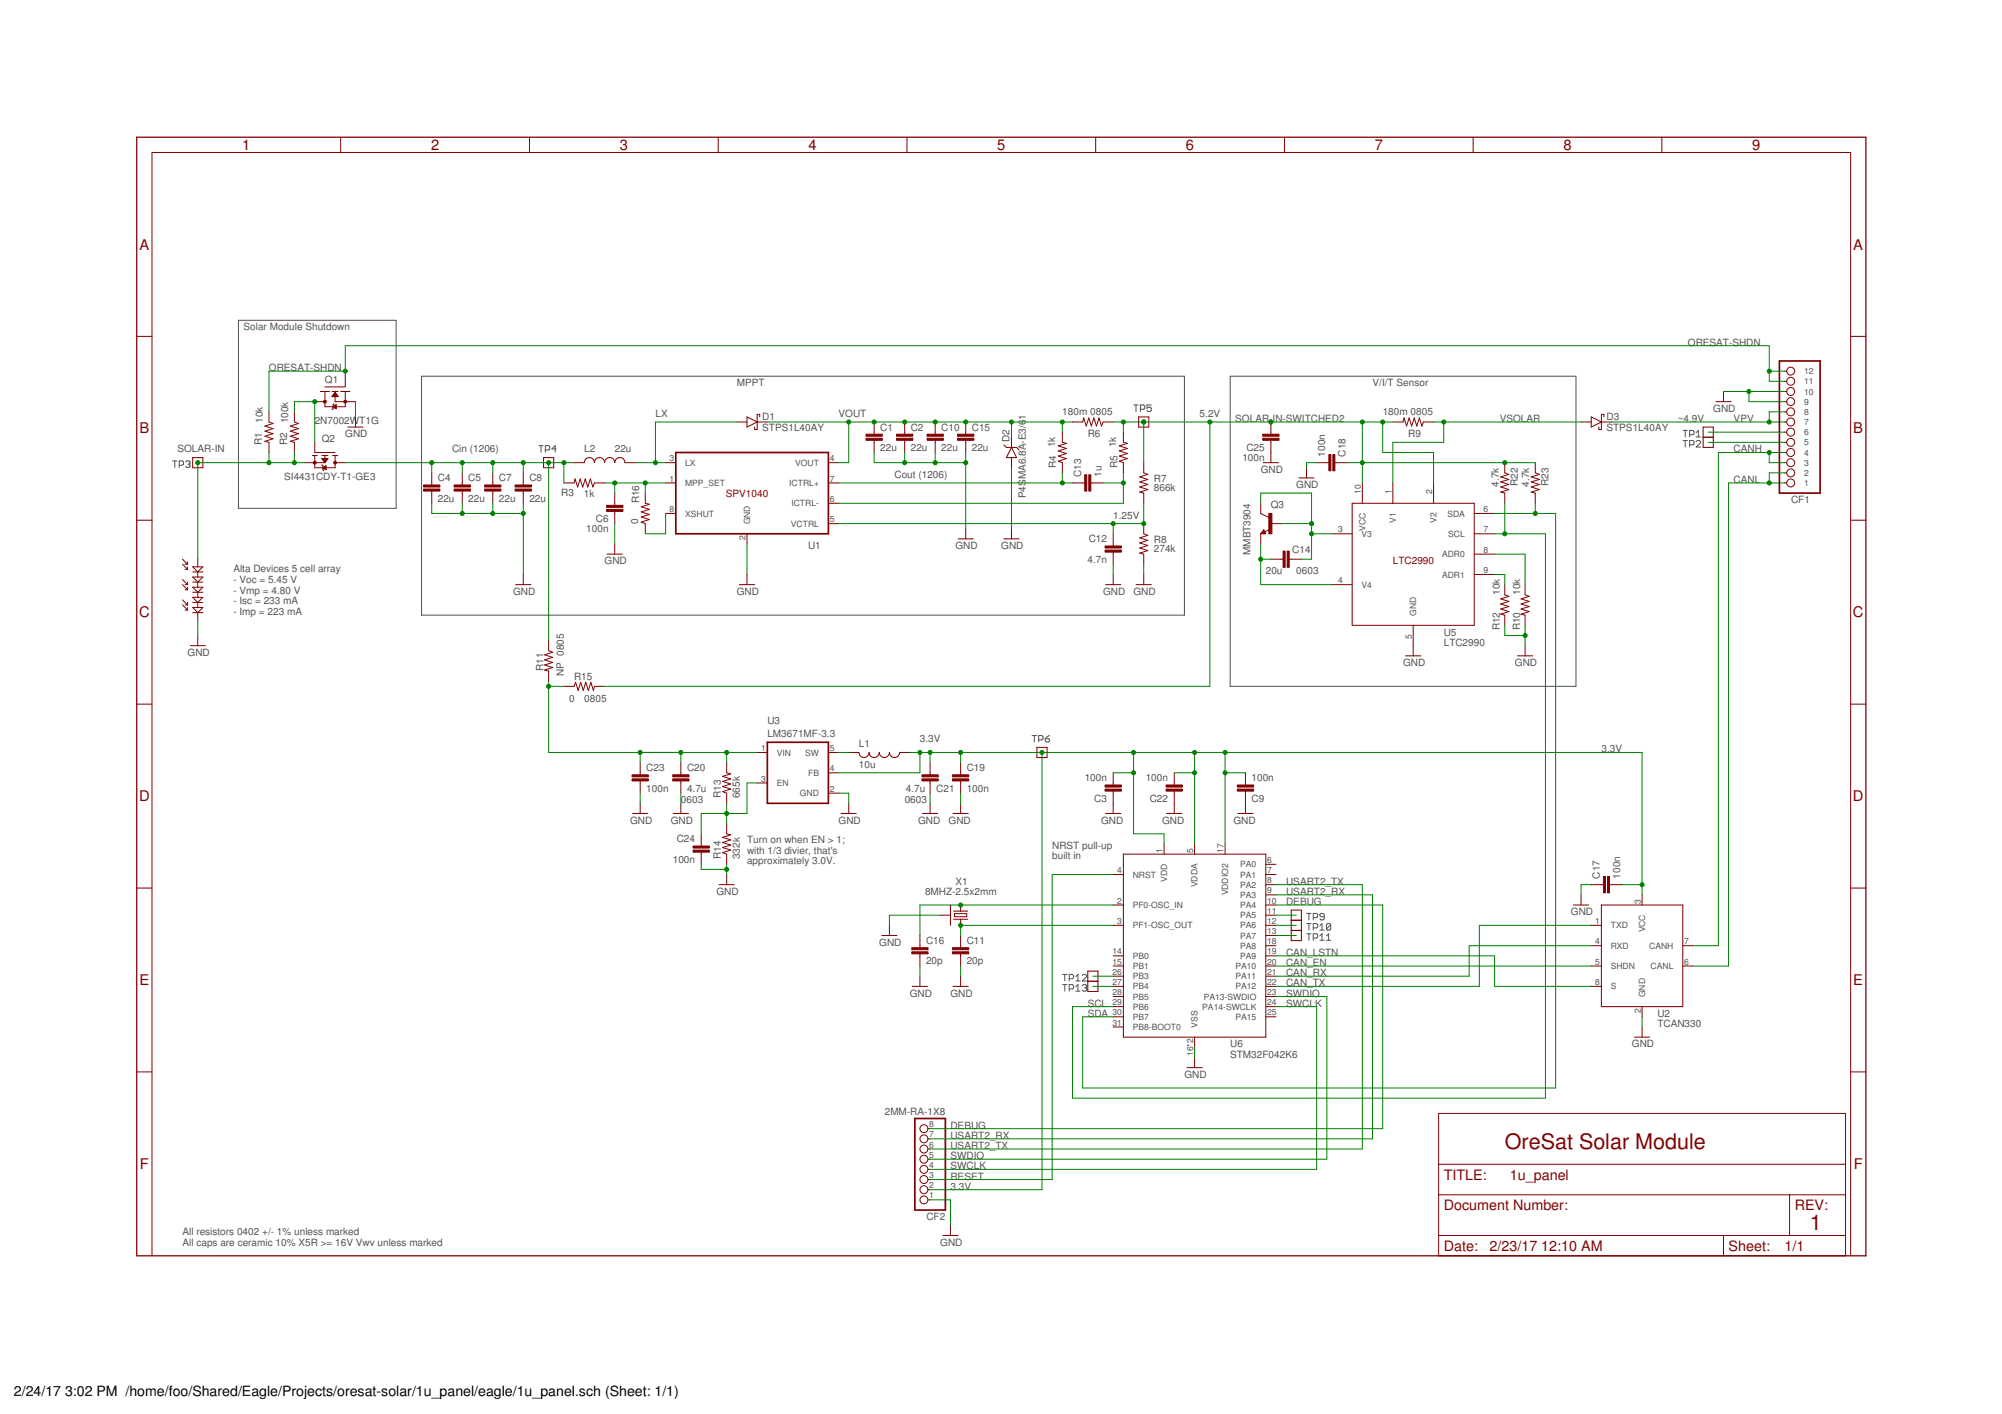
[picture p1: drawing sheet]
<svg xmlns="http://www.w3.org/2000/svg" width="500mm" height="353mm" viewBox="0 0 500 353" stroke-linecap="round" stroke-linejoin="round" font-family="sans-serif">
<defs><g id="words">
<g font-size="5.4" fill="#800000">
<text x="375.7" y="287">OreSat Solar Module</text>
<text x="451.9" y="307.3">1</text>
</g>
<g font-size="3.7" fill="#800000">
<text x="60.5" y="37.5">1</text>
<text x="107.6" y="37.5">2</text>
<text x="154.8" y="37.5">3</text>
<text x="201.9" y="37.5">4</text>
<text x="249" y="37.5">5</text>
<text x="296.1" y="37.5">6</text>
<text x="343.3" y="37.5">7</text>
<text x="390.4" y="37.5">8</text>
<text x="437.5" y="37.5">9</text>
<text x="34.8" y="62.3">A</text>
<text x="462.8" y="62.3">A</text>
<text x="34.8" y="108.3">B</text>
<text x="462.8" y="108.3">B</text>
<text x="34.7" y="154.2">C</text>
<text x="462.7" y="154.2">C</text>
<text x="34.7" y="200.1">D</text>
<text x="462.7" y="200.1">D</text>
<text x="34.8" y="246">E</text>
<text x="462.8" y="246">E</text>
<text x="34.9" y="292">F</text>
<text x="462.9" y="292">F</text>
</g>
<g font-size="3.6" fill="#800000">
<text x="360.5" y="294.6">TITLE:</text>
<text x="377" y="294.6">1u_panel</text>
<text x="360.5" y="302.2">Document Number:</text>
<text x="448.1" y="302.2">REV:</text>
<text x="360.5" y="312.4">Date:</text>
<text x="371.9" y="312.4">2/23/17</text>
<text x="384.9" y="312.4">12:10 AM</text>
<text x="431.6" y="312.4">Sheet:</text>
<text x="445.6" y="312.4">1/1</text>
</g>
<g font-size="3.5">
<text x="3.5" y="348.6">2/24/17</text>
<text x="16.3" y="348.6">3:02 PM /home/foo/Shared/Eagle/Projects/oresat-solar/1u_panel/eagle/1u_panel.sch (Sheet: 1/1)</text>
</g>
<g font-size="2.5" fill="#505050">
<text x="60.8" y="82.5">Solar Module Shutdown</text>
<text x="421.5" y="86.3">ORESAT-SHDN</text>
<text x="67.2" y="92.7">ORESAT-SHDN</text>
<text x="81.1" y="95.7">Q1</text>
<text x="184" y="96.5">MPPT</text>
<text x="342.7" y="96.5">V/I/T Sensor</text>
<text x="65.6" y="105.6" transform="rotate(-90 65.6 105.6)">10k</text>
<text x="72" y="105.7" transform="rotate(-90 72 105.7)">100k</text>
<text x="78.6" y="105.9">2N7002WT1G</text>
<text x="163.7" y="104.1">LX</text>
<text x="190.3" y="107.7">STPS1L40AY</text>
<text x="190.3" y="104.9">D1</text>
<text x="209.4" y="104.1">VOUT</text>
<text x="219.8" y="107.5">C1</text>
<text x="227.4" y="107.5">C2</text>
<text x="235" y="107.5">C10</text>
<text x="242.7" y="107.5">C15</text>
<text x="256.1" y="104.8" transform="rotate(-90 256.1 104.8)">1</text>
<text x="265.3" y="103.6">180m 0805</text>
<text x="299.5" y="104.1">5.2V</text>
<text x="308.4" y="105.4">SOLAR-IN-SWITCHED2</text>
<text x="345.3" y="103.6">180m 0805</text>
<text x="374.5" y="105.4">VSOLAR</text>
<text x="401.1" y="107.7">STPS1L40AY</text>
<text x="401.1" y="104.9">D3</text>
<text x="418.9" y="105.4">~4.9V</text>
<text x="427.8" y="102.8">GND</text>
<text x="432.9" y="105.4">VPV</text>
<text x="44.3" y="113">SOLAR-IN</text>
<text x="65.4" y="111.1" transform="rotate(-90 65.4 111.1)">R1</text>
<text x="71.7" y="111.1" transform="rotate(-90 71.7 111.1)">R2</text>
<text x="80.3" y="110.5">Q2</text>
<text x="86.2" y="109.2">GND</text>
<text x="112.9" y="113">Cin (1206)</text>
<text x="145.9" y="113">L2</text>
<text x="153.5" y="113">22u</text>
<text x="219.8" y="112.6">22u</text>
<text x="227.4" y="112.6">22u</text>
<text x="235" y="112.6">22u</text>
<text x="242.7" y="112.6">22u</text>
<text x="252.1" y="110.5" transform="rotate(-90 252.1 110.5)">D2</text>
<text x="263.5" y="111.7" transform="rotate(-90 263.5 111.7)">1k</text>
<text x="271.6" y="109.2">R6</text>
<text x="278.7" y="111.7" transform="rotate(-90 278.7 111.7)">1k</text>
<text x="311.2" y="112.6">C25</text>
<text x="351.6" y="109.2">R9</text>
<text x="432.9" y="113">CANH</text>
<text x="71" y="119.9">SI4431CDY-T1-GE3</text>
<text x="223.4" y="119.3">Cout (1206)</text>
<text x="263.8" y="116.8" transform="rotate(-90 263.8 116.8)">R4</text>
<text x="270" y="119.1" transform="rotate(-90 270 119.1)">C13</text>
<text x="275" y="119.1" transform="rotate(-90 275 119.1)">1u</text>
<text x="279" y="116.8" transform="rotate(-90 279 116.8)">R5</text>
<text x="310.2" y="115.2">100n</text>
<text x="314.8" y="118.1">GND</text>
<text x="330.9" y="114" transform="rotate(-90 330.9 114)">100n</text>
<text x="336" y="114" transform="rotate(-90 336 114)">C18</text>
<text x="109.3" y="125.3">22u</text>
<text x="109.3" y="120.2">C4</text>
<text x="116.9" y="125.3">22u</text>
<text x="116.9" y="120.2">C5</text>
<text x="124.6" y="125.3">22u</text>
<text x="124.6" y="120.2">C7</text>
<text x="132.2" y="125.3">22u</text>
<text x="132.2" y="120.2">C8</text>
<text x="140.2" y="123.9">R3</text>
<text x="145.8" y="124.2">1k</text>
<text x="159.6" y="125.7" transform="rotate(-90 159.6 125.7)">R16</text>
<text x="256.1" y="124.4" transform="rotate(-90 256.1 124.4)">P4SMA6.8A-E3/6</text>
<text x="288.1" y="122.6">866k</text>
<text x="288.1" y="120.4">R7</text>
<text x="323.7" y="121.9">GND</text>
<text x="374.2" y="121.6" transform="rotate(-90 374.2 121.6)">4.7k</text>
<text x="379" y="121.4" transform="rotate(-90 379 121.4)">R22</text>
<text x="381.8" y="121.6" transform="rotate(-90 381.8 121.6)">4.7k</text>
<text x="386.6" y="121.4" transform="rotate(-90 386.6 121.4)">R23</text>
<text x="432.9" y="120.6">CANL</text>
<text x="447.2" y="125.6">CF1</text>
<text x="148.8" y="130.4">C6</text>
<text x="159.4" y="130.8" transform="rotate(-90 159.4 130.8)">0</text>
<text x="278" y="129.5">1.25V</text>
<text x="317.3" y="127">Q3</text>
<text x="146.4" y="132.9">100n</text>
<text x="201.8" y="137.1">U1</text>
<text x="238.6" y="137.1">GND</text>
<text x="250" y="137.1">GND</text>
<text x="271.8" y="135.5">C12</text>
<text x="288.1" y="137.9">274k</text>
<text x="288.1" y="135.6">R8</text>
<text x="58.3" y="143">Alta Devices 5 cell array</text>
<text x="151" y="140.9">GND</text>
<text x="271.5" y="140.6">4.7n</text>
<text x="312.2" y="138.6" transform="rotate(-90 312.2 138.6)">MMBT3904</text>
<text x="316.1" y="143.5">20u</text>
<text x="322.7" y="138">C14</text>
<text x="323.7" y="143.5">0603</text>
<text x="58.3" y="145.6">- Voc = 5.45 V</text>
<text x="58.3" y="148.3">- Vmp = 4.80 V</text>
<text x="128.1" y="148.6">GND</text>
<text x="184" y="148.6">GND</text>
<text x="275.4" y="148.6">GND</text>
<text x="283" y="148.6">GND</text>
<text x="374.5" y="148.6" transform="rotate(-90 374.5 148.6)">10k</text>
<text x="379.5" y="148.6" transform="rotate(-90 379.5 148.6)">10k</text>
<text x="58.3" y="151">- Isc = 233 mA</text>
<text x="58.3" y="153.6">- Imp = 223 mA</text>
<text x="360.5" y="161.3">LTC2990</text>
<text x="360.5" y="158.7">U5</text>
<text x="374.5" y="157.4" transform="rotate(-90 374.5 157.4)">R12</text>
<text x="379.5" y="157.4" transform="rotate(-90 379.5 157.4)">R10</text>
<text x="46.8" y="163.8">GND</text>
<text x="135.7" y="167.6" transform="rotate(-90 135.7 167.6)">R11</text>
<text x="350.3" y="166.3">GND</text>
<text x="378.3" y="166.3">GND</text>
<text x="140.8" y="168.9" transform="rotate(-90 140.8 168.9)">NP 0805</text>
<text x="143.4" y="169.9">R15</text>
<text x="142.1" y="175.2">0</text>
<text x="145.9" y="175.2">0805</text>
<text x="191.6" y="184.1">LM3671MF-3.3</text>
<text x="191.6" y="180.9">U3</text>
<text x="229.7" y="185.4">3.3V</text>
<text x="214.5" y="191.7">10u</text>
<text x="214.5" y="186.6">L1</text>
<text x="399.9" y="187.9">3.3V</text>
<text x="161.4" y="197.7">100n</text>
<text x="161.4" y="192.6">C23</text>
<text x="171.5" y="197.7">4.7u</text>
<text x="171.5" y="192.6">C20</text>
<text x="226.1" y="197.7">4.7u</text>
<text x="233.8" y="197.7">C21</text>
<text x="241.4" y="197.7">100n</text>
<text x="241.4" y="192.6">C19</text>
<text x="270.8" y="195.2">100n</text>
<text x="286.1" y="195.2">100n</text>
<text x="312.5" y="195.2">100n</text>
<text x="170" y="200.6">0603</text>
<text x="179.9" y="199.3" transform="rotate(-90 179.9 199.3)">R13</text>
<text x="184.7" y="199.3" transform="rotate(-90 184.7 199.3)">665k</text>
<text x="225.9" y="200.6">0603</text>
<text x="273.2" y="200.2">C3</text>
<text x="287.1" y="200.2">C22</text>
<text x="312.5" y="200.2">C9</text>
<text x="157.3" y="205.7">GND</text>
<text x="167.5" y="205.7">GND</text>
<text x="209.4" y="205.7">GND</text>
<text x="229.2" y="205.7">GND</text>
<text x="236.9" y="205.7">GND</text>
<text x="274.9" y="205.7">GND</text>
<text x="290.2" y="205.7">GND</text>
<text x="308" y="205.7">GND</text>
<text x="168" y="215.5">100n</text>
<text x="169" y="210.4">C24</text>
<text x="179.9" y="214.6" transform="rotate(-90 179.9 214.6)">R14</text>
<text x="184.7" y="214.6" transform="rotate(-90 184.7 214.6)">332k</text>
<text x="186.5" y="210.5">Turn on when EN &gt; 1;</text>
<text x="186.5" y="213.2">with 1/3 divier, that's</text>
<text x="186.5" y="215.9">approximately 3.0V.</text>
<text x="262.7" y="211.9">NRST pull-up</text>
<text x="262.7" y="214.6">built in</text>
<text x="238.6" y="220.9">X1</text>
<text x="321.1" y="220.9">USART2_TX</text>
<text x="399.5" y="219.4" transform="rotate(-90 399.5 219.4)">C17</text>
<text x="404.6" y="219.4" transform="rotate(-90 404.6 219.4)">100n</text>
<text x="178.9" y="223.5">GND</text>
<text x="231" y="223.5">8MHZ-2.5x2mm</text>
<text x="321.1" y="226">DEBUG</text>
<text x="321.1" y="223.5">USART2_RX</text>
<text x="392.2" y="228.6">GND</text>
<text x="219.5" y="236.2">GND</text>
<text x="231.2" y="235.8">C16</text>
<text x="241.4" y="235.8">C11</text>
<text x="321.1" y="238.7">CAN_LSTN</text>
<text x="231.2" y="240.9">20p</text>
<text x="241.4" y="240.9">20p</text>
<text x="321.1" y="243.8">CAN_RX</text>
<text x="321.1" y="241.2">CAN_EN</text>
<text x="227.2" y="248.9">GND</text>
<text x="237.3" y="248.9">GND</text>
<text x="271.6" y="251.4">SCL</text>
<text x="321.1" y="246.3">CAN_TX</text>
<text x="321.1" y="248.9">SWDIO</text>
<text x="321.1" y="251.4">SWCLK</text>
<text x="271.6" y="253.9">SDA</text>
<text x="413.8" y="256.5">TCAN330</text>
<text x="413.8" y="253.9">U2</text>
<text x="307.2" y="261.6">U6</text>
<text x="407.5" y="261.6">GND</text>
<text x="295.7" y="269.2">GND</text>
<text x="307.2" y="264.1">STM32F042K6</text>
<text x="220.9" y="278.6">2MM-RA-1X8</text>
<text x="237.3" y="281.9">DEBUG</text>
<text x="237.3" y="287">USART2_TX</text>
<text x="237.3" y="284.4">USART2_RX</text>
<text x="237.3" y="289.5">SWDIO</text>
<text x="237.3" y="292">SWCLK</text>
<text x="237.3" y="297.1">3.3V</text>
<text x="237.3" y="294.6">RESET</text>
<text x="231.3" y="304.6">CF2</text>
<text x="45.6" y="308.5">All resistors 0402 +/- 1% unless marked</text>
<text x="45.6" y="311.1">All caps are ceramic 10% X5R &gt;= 16V Vwv unless marked</text>
<text x="234.8" y="311.1">GND</text>
</g>
<g font-size="2.5" fill="#800000">
<text x="181.2" y="124">SPV1040</text>
<text x="347.8" y="140.9">LTC2990</text>
</g>
<g font-size="2.1" fill="#505050">
<text x="450.5" y="96">11</text>
<text x="450.5" y="93.4">12</text>
<text x="450.5" y="101.1">9</text>
<text x="450.5" y="98.5">10</text>
<text x="450.5" y="106.1">7</text>
<text x="450.5" y="103.6">8</text>
<text x="450.5" y="113.8">4</text>
<text x="450.5" y="111.2">5</text>
<text x="450.5" y="108.7">6</text>
<text x="167.2" y="115.2">3</text>
<text x="171.1" y="116.3">LX</text>
<text x="198.6" y="116.3">VOUT</text>
<text x="207.2" y="115.2">4</text>
<text x="450.5" y="118.8">2</text>
<text x="450.5" y="116.3">3</text>
<text x="167.2" y="120.3">1</text>
<text x="171.1" y="121.4">MPP_SET</text>
<text x="197.1" y="121.4">ICTRL+</text>
<text x="207.2" y="125.3">6</text>
<text x="207.2" y="120.3">7</text>
<text x="339.8" y="123.4" transform="rotate(-90 339.8 123.4)">10</text>
<text x="347.4" y="123.4" transform="rotate(-90 347.4 123.4)">1</text>
<text x="357.6" y="123.4" transform="rotate(-90 357.6 123.4)">2</text>
<text x="450.5" y="121.4">1</text>
<text x="167.2" y="127.9">8</text>
<text x="171.1" y="129">XSHUT</text>
<text x="187.3" y="131" transform="rotate(-90 187.3 131)">GND</text>
<text x="197.5" y="131.5">VCTRL</text>
<text x="197.6" y="126.5">ICTRL-</text>
<text x="207.2" y="130.4">5</text>
<text x="348.6" y="130.6" transform="rotate(-90 348.6 130.6)">V1</text>
<text x="358.7" y="130.6" transform="rotate(-90 358.7 130.6)">V2</text>
<text x="361.4" y="129">SDA</text>
<text x="370.5" y="127.9">6</text>
<text x="186.2" y="134.9" transform="rotate(-90 186.2 134.9)">2</text>
<text x="334.1" y="133">3</text>
<text x="340" y="134.1">V3</text>
<text x="340.9" y="132.5" transform="rotate(-90 340.9 132.5)">VCC</text>
<text x="361.6" y="134.1">SCL</text>
<text x="370.5" y="133">7</text>
<text x="360.1" y="139.2">ADR0</text>
<text x="370.5" y="138">8</text>
<text x="370.5" y="143.1">9</text>
<text x="334.1" y="145.7">4</text>
<text x="340" y="146.8">V4</text>
<text x="360.1" y="144.2">ADR1</text>
<text x="353.6" y="153.8" transform="rotate(-90 353.6 153.8)">GND</text>
<text x="352.5" y="159.7" transform="rotate(-90 352.5 159.7)">5</text>
<text x="190.1" y="187.6">1</text>
<text x="193.9" y="188.7">VIN</text>
<text x="201.1" y="188.7">SW</text>
<text x="207.2" y="187.6">5</text>
<text x="190.1" y="195.2">3</text>
<text x="193.9" y="196.3">EN</text>
<text x="201.8" y="193.8">FB</text>
<text x="207.2" y="192.6">4</text>
<text x="207.2" y="197.7">2</text>
<text x="199.7" y="198.8">GND</text>
<text x="290.3" y="213" transform="rotate(-90 290.3 213)">1</text>
<text x="297.9" y="213" transform="rotate(-90 297.9 213)">5</text>
<text x="305.5" y="213" transform="rotate(-90 305.5 213)">17</text>
<text x="316.4" y="215.5">6</text>
<text x="279" y="218">4</text>
<text x="282.8" y="219.2">NRST</text>
<text x="291.4" y="220.2" transform="rotate(-90 291.4 220.2)">VDD</text>
<text x="299" y="221.6" transform="rotate(-90 299 221.6)">VDDA</text>
<text x="309.7" y="216.6">PA0</text>
<text x="309.7" y="219.2">PA1</text>
<text x="309.7" y="221.7">PA2</text>
<text x="316.4" y="218">7</text>
<text x="316.4" y="220.6">8</text>
<text x="279" y="225.7">2</text>
<text x="282.8" y="226.8">PF0-OSC_IN</text>
<text x="306.7" y="223.6" transform="rotate(-90 306.7 223.6)">VDDIO2</text>
<text x="309.7" y="224.2">PA3</text>
<text x="309.7" y="226.8">PA4</text>
<text x="316.4" y="223.1">9</text>
<text x="316.4" y="225.7">10</text>
<text x="409.7" y="225.7" transform="rotate(-90 409.7 225.7)">3</text>
<text x="279" y="230.7">3</text>
<text x="282.8" y="231.9">PF1-OSC_OUT</text>
<text x="309.7" y="229.3">PA5</text>
<text x="309.7" y="231.9">PA6</text>
<text x="316.4" y="228.2">11</text>
<text x="316.4" y="230.7">12</text>
<text x="316.4" y="233.3">13</text>
<text x="398.3" y="230.7">1</text>
<text x="402.2" y="231.9">TXD</text>
<text x="410.8" y="232.9" transform="rotate(-90 410.8 232.9)">VCC</text>
<text x="277.8" y="238.4">14</text>
<text x="282.8" y="239.5">PB0</text>
<text x="309.7" y="234.4">PA7</text>
<text x="309.7" y="236.9">PA8</text>
<text x="309.7" y="239.5">PA9</text>
<text x="316.4" y="235.8">18</text>
<text x="316.4" y="238.4">19</text>
<text x="398.3" y="235.8">4</text>
<text x="402.2" y="236.9">RXD</text>
<text x="411.8" y="236.9">CANH</text>
<text x="420.5" y="235.8">7</text>
<text x="277.8" y="240.9">15</text>
<text x="277.8" y="243.4">26</text>
<text x="277.8" y="246">27</text>
<text x="282.8" y="242">PB1</text>
<text x="282.8" y="244.5">PB3</text>
<text x="308.5" y="242">PA10</text>
<text x="308.5" y="244.6">PA11</text>
<text x="316.4" y="240.9">20</text>
<text x="316.4" y="243.4">21</text>
<text x="316.4" y="246">22</text>
<text x="398.3" y="240.9">5</text>
<text x="398.3" y="246">8</text>
<text x="402.2" y="242">SHDN</text>
<text x="412.2" y="242">CANL</text>
<text x="420.5" y="240.9">6</text>
<text x="277.8" y="248.5">28</text>
<text x="277.8" y="251.1">29</text>
<text x="282.8" y="247.1">PB4</text>
<text x="282.8" y="249.6">PB5</text>
<text x="300.5" y="249.6">PA13-SWDIO</text>
<text x="308.5" y="247.1">PA12</text>
<text x="316.4" y="248.5">23</text>
<text x="316.4" y="251.1">24</text>
<text x="402.2" y="247.1">S</text>
<text x="410.8" y="249.1" transform="rotate(-90 410.8 249.1)">GND</text>
<text x="277.8" y="253.6">30</text>
<text x="277.8" y="256.1">31</text>
<text x="282.8" y="252.2">PB6</text>
<text x="282.8" y="254.7">PB7</text>
<text x="282.8" y="257.2">PB8-BOOT0</text>
<text x="299" y="256.7" transform="rotate(-90 299 256.7)">VSS</text>
<text x="300.2" y="252.2">PA14-SWCLK</text>
<text x="308.5" y="254.7">PA15</text>
<text x="316.4" y="253.6">25</text>
<text x="409.7" y="252.9" transform="rotate(-90 409.7 252.9)">2</text>
<text x="297.9" y="263.8" transform="rotate(-90 297.9 263.8)">16*2</text>
<text x="232" y="281.5">8</text>
<text x="232" y="286.6">6</text>
<text x="232" y="284.1">7</text>
<text x="232" y="291.7">4</text>
<text x="232" y="289.1">5</text>
<text x="232" y="299.3">1</text>
<text x="232" y="296.8">2</text>
<text x="232" y="294.2">3</text>
</g>
</g></defs>
<g fill="none" stroke="#505050" stroke-width=".25">
<path d="M59.5 80h39.4v47h-39.4zM105.3 94h190.4v59.6h-190.4zM307.2 94h86.3v77.4h-86.3zM43.1 115.1h1.1M43.6 115.1v1.6M44.7 116.2h.9l.2-.3v-.5l-.2-.3h-.9v1.6M46.4 115.4l.3-.3h.5l.3 .3-.3 .5M46.9 115.9h.3M47.2 115.9l.3 .3-.3 .5h-.5l-.3-.2M134.5 111.3h1.1M135.1 111.3v1.6M136.2 112.4h.8l.3-.3v-.5l-.3-.3h-.8v1.6"/>
<path d="M138.9 112.1h-1.1l.8-.8v1.6M283.1 101.1h1.1M283.7 101.1v1.7M284.8 102.2h.8l.2-.2v-.6l-.2-.3h-.8v1.7M287.5 101.1h-1.1v.9l.5-.3 .6 .3v.5l-.3 .3h-.5l-.3-.3M420.3 107.5h1M420.3 110h1M420.8 107.5v1.6M420.8 110v1.7M421.9 108.6h.8l.3-.3v-.5l-.3-.3h-.8v1.6M421.9 111.1h.8l.3-.3v-.5l-.3-.3h-.8v1.7M423.5 108l.6-.5v1.6"/>
<path d="M423.5 109.1h1.1M423.5 110.3l.3-.3h.5l.3 .3v.3l-1.1 1.1h1.1M257.7 183.7h1.1M258.3 183.7v1.6M259.4 184.8h.8l.2-.3v-.6l-.2-.2h-.8v1.6M261 184.5h.8l.3 .5-.3 .3h-.5l-.3-.3zM262.1 183.7l-1.1 .8M326.3 228.1h1.1M326.3 230.7h1.1M326.3 233.2h1.1M326.8 228.1v1.6M326.8 230.7v1.6"/>
<path d="M326.8 233.2v1.6M327.9 229.2h.8l.3-.3v-.5l-.3-.3h-.8v1.6M327.9 231.7h.8l.3-.2v-.6l-.3-.2h-.8v1.6M327.9 234.3h.8l.3-.3v-.5l-.3-.3h-.8v1.6M329.6 231.2l.5-.5v1.6M329.6 233.7l.5-.5v1.6M329.6 232.3h1M329.6 234.8h1M330.6 228.9h-.8l-.2-.2 .2-.6h.6l.2 .3v1.1l-.2 .2h-.6l-.2-.2M331.2 234.8h1.1M331.2 233.7l.5-.5v1.6M332.3 230.9l-.3-.2h-.5l-.3 .2v1.1"/>
<path d="M332.3 230.9v1.1l-.3 .3h-.5l-.3-.3M332.3 230.9l-1.1 1.1M265.3 243.4h1.1M265.3 245.9h1.1M265.9 243.4v1.6M265.9 245.9v1.6M267 244.4h.8l.3-.2v-.6l-.3-.2h-.8v1.6M267 247h.8l.3-.3v-.5l-.3-.3h-.8v1.6M268.6 243.9l.6-.5v1.6M268.6 246.4l.6-.5v1.6M268.6 245h1.1M268.6 247.5h1.1"/>
<path d="M270.2 243.6l.3-.2h.6l.2 .2v.3l-1.1 1.1h1.1M270.2 246.2l.3-.3h.6l.2 .3v.2l-.2 .3M270.8 246.7h.3M271.1 246.7l.2 .3-.2 .5h-.6l-.3-.3"/>
</g>
<path d="M34.1 34.3h431.8v279.3h-431.8z" fill="none" stroke="#800000" stroke-width=".32"/>
<g fill="none" stroke="#800000" stroke-width=".25">
<path d="M85.1 34.3v3.8M132.2 34.3v3.8M179.3 34.3v3.8M226.5 34.3v3.8M273.6 34.3v3.8M320.7 34.3v3.8M367.8 34.3v3.8M415 34.3v3.8M34.1 84h3.9M80 97.8h2.3M81.1 97.8v3.8h5.1v-3.8M81.1 96.6h5.1"/>
<path d="M82.9 97.8h1.5M83 98.9h1.3M83.1 98.8h1.1M83.2 98.7h1M83.3 98.6h.8M83.4 98.4h.6M83.4 98.3h.5M83.5 98.2h.3M83.6 98.1h.1M83.7 97.8v2.5h5.1M83.7 98l.7 1h-1.5zM85.1 97.8h2.3"/>
<path d="M86.2 92.7v3.8M430.3 97.8v2.5M445.6 97.8h.5M445.6 95.2h.5M445.6 92.7h.5M462.1 84h3.8M48.1 114.3h2.6v2.5h-2.6zM67.2 102.8v2.6l1 .4-2.1 .6 2.1 .6-2.1 .7 2.1 .6-2.1 .6 2.1 .7-2.1 .6 1.1 .3v2.5M73.5 102.8v2.6l1 .4-2 .6 2 .6-2 .7 2 .6-2 .6 2 .7-2 .6 1 .3v2.5M76.1 115.5h5M78 113.8h1.2M78.6 110.5v2.5h5.1"/>
<path d="M78.6 113.8v3h5.1v-3M78.6 100.3h2.5M80.4 113.8h1.5M80.4 116.1l.2 .2v1l.3 .3M80.4 114.5h1.5l-.8 1zM80.4 114.6h1.4M80.5 114.7h1.2M80.6 114.8h1.1M80.6 116.8l.8-.5v1zM80.7 116.8h.7M80.7 115h.9M80.7 116.9h.7"/>
<path d="M80.8 115.1h.7M80.9 116.6h.5M80.9 115.2h.5M80.9 117h.5M81 115.3h.3M81 116.5h.4M81 115.4h.2M81.1 117.1h.3M81.1 113.8v1.7M81.2 116.4h.2M81.3 117.2h.1M83 113.8h1.3"/>
<path d="M83.3 101.7h.6M83.4 101.5h.5M83.4 100.8l-.2 .3v1l-.3 .2M83.5 101.8h.4M83.5 101.3h.4M83.7 115.5h2.5M83.7 101.9h.2M83.7 101.2h.2M83.9 102h.1M83.9 101.1h.1M83.9 101.1l-.7 .5 .7 .5M83.9 101.1v1"/>
<path d="M86.8 106.7h3.9M88.8 104.1v2.6M107.8 118.1v3M115.4 118.1v3M123 118.1v3M130.7 118.1v3M135.7 114.3h2.6v2.5h-2.6zM143.3 115.5h2.6a1.27 1.27 0 0 1 1.3-1.2 1.27 1.27 0 0 1 1.2 1.2 1.27 1.27 0 0 1 1.3-1.2 1.27 1.27 0 0 1 1.3 1.2 1.27 1.27 0 0 1 1.2-1.2 1.27 1.27 0 0 1 1.3 1.2 1.27 1.27 0 0 1 1.3-1.2 1.27 1.27 0 0 1 1.2 1.2h2.6M166.2 115.5h2.5M184 105.4h2.5M186.5 104.1l2.6 1.3-2.6 1.3zM189.1 105.4h2.5"/>
<path d="M189.7 104.1v-.6h-.6v3.8h-.7v-.6M206.8 115.5h2.6M218.3 105.4v3M218.3 110v3M225.9 105.4v3M225.9 110v3M233.5 105.4v3M233.5 110v3M241.1 105.4v3M241.1 110v3M250.7 111.1l.6 .6h2.5l.7 .7M252.6 111.7l1.2 2.6h-2.5z"/>
<path d="M252.6 109.2v2.5M252.6 114.3v2.5M265.3 107.9v2.6l1 .2-2.1 .7 2.1 .6-2.1 .6 2.1 .7-2.1 .6 2.1 .6-2.1 .7 1.1 .3v2.6M267.8 105.4h2.5l.3-1 .6 2 .7-2 .6 2 .6-2 .7 2 .6-2 .6 2 .4-1h2.6M280.5 107.9v2.6l1 .2-2 .7 2 .6-2 .6 2 .7-2 .6 2 .6-2 .7 1 .3v2.6M284.3 104.1h2.6v2.6h-2.6zM285.6 115.5v2.6l1 .4-2 .6 2 .6-2 .7 2 .6-2 .6 2 .7-2 .6 1 .2v2.6M315.4 115.5h3.8M317.3 105.4v3M317.3 110v5.5M324.3 119.4h3.8M326.2 116.8v2.6"/>
<path d="M328.8 115.5h3M333.3 115.5h3.1M347.8 105.4h2.5l.3-1 .6 2 .7-2 .6 2 .6-2 .7 2 .6-2 .6 2 .4-1h2.5M375.7 115.5v2.6l1 .4-2 .6 2 .6-2 .7 2 .6-2 .6 2 .7-2 .6 1 .2v2.6M383.3 115.5v2.6l1.1 .4-2.1 .6 2.1 .6-2.1 .7 2.1 .6-2.1 .6 2.1 .7-2.1 .6 1 .2v2.6M394.8 105.4h2.5M397.3 104.1l2.6 1.3-2.6 1.3zM399.9 105.4h2.5M400.5 104.1v-.6h-.6v3.8h-.7v-.6M425.3 106.7h2.5v5h-2.5zM425.3 109.2h2.5M428.4 100.3h3.8"/>
<path d="M445.6 105.4h.5M445.6 115.5h.5M445.6 113h.5M445.6 100.3h.5M445.6 118.1h.5M445.6 110.5h.5M445.6 107.9h.5M445.6 102.8h.5M34.1 129.9h3.9M45.6 139.7l1.2 1.2M49.4 139.7v1.9M107.8 122.6v3.1"/>
<path d="M115.4 122.6v3.1M123 122.6v3.1M130.7 122.6v3.1M140.8 120.6h2.5l.3-1 .6 2 .7-2 .6 2 .6-2 .7 2 .6-2 .6 2 .4-1h2.6M151.6 138.4h3.8M153.5 123.1v3.1M153.5 127.7v3.1M153.5 135.8v2.6M161.1 123.1v2.6l1 .2-2 .7 2 .6-2 .6 2 .7-2 .6 2 .7-2 .6 1 .4v2.5M166.2 120.6h2.5M166.2 128.2h2.5M186.5 133.3v2.5"/>
<path d="M206.8 120.6h2.6M206.8 130.8h2.6M206.8 125.7h2.6M239.2 134.6h3.8M241.1 132v2.6M250.7 134.6h3.8M252.6 132v2.6M267.8 120.6h3M272.4 120.6h3M278 133.3v3.1M278 137.9v3M285.6 130.8v2.5l1 .4-2 .6 2 .7-2 .6 2 .6-2 .7 2 .6-2 .6 1 .3v2.5"/>
<path d="M314.8 125.7v2.5l2 1M314.8 133.3v2.5M315.6 132.3l.5 1h-1.3zM315.6 132.8l-.2 .3h.4l-.2-.6-.6 .7h.8M317 132.2l-1.2 .6M317.3 139.7h3.1M317.3 130.8h2.6M321.9 139.7h3.1M332.6 133.3h5M337.6 125.7h30.5v30.5h-30.5zM340.2 120.6v5.1M347.8 120.6v5.1"/>
<path d="M357.9 120.6v5.1M368.1 138.4h5.1M368.1 128.2h5.1M368.1 133.3h5.1M445.6 120.6h.5M462.1 129.9h3.8M45.6 140.9l1.2 1.3M45.6 144.7l1.2 1.3M45.6 146l1.2 1.3M45.6 149.8l1.2 1.3M45.6 151.1l1.2 1.3M46.2 146h.6"/>
<path d="M46.2 140.9h.6M46.2 142.2h.6M46.2 147.3h.6M46.2 151.1h.6M46.2 152.4h.6M46.8 140.3v.6M46.8 141.6v.6M46.8 145.4v.6M46.8 146.6v.7M46.8 150.5v.6M46.8 151.7v.7M48.1 141.6h2.6l-1.3 1.2z"/>
<path d="M48.1 142.8h2.6M48.1 144.1h2.6l-1.3 1.3zM48.1 145.4h2.6M48.1 146.6h2.6l-1.3 1.3zM48.1 147.9h2.6M48.1 149.2h2.6l-1.3 1.3zM48.1 150.5h2.6M48.1 151.7h2.6l-1.3 1.3zM48.1 153h2.6M49.4 142.8v1.3M49.4 145.4v1.2M49.4 147.9v1.3"/>
<path d="M49.4 150.5v1.2M49.4 153v1.9M49.4 158.7v2.5M128.8 146h3.8M130.7 143.5v2.5M137 160v2.5l1 .4-2 .6 2 .7-2 .6 2 .6-2 .7 2 .6-2 .6 1 .3v2.5M184.6 146h3.8M186.5 143.5v2.5M276.1 146h3.8M278 143.5v2.5M283.7 146h3.8M285.6 143.5v2.5"/>
<path d="M332.6 146h5M352.9 156.2v7.6M368.1 143.5h5.1M375.7 146v2.5l1 .4-2 .7 2 .6-2 .6 2 .7-2 .6 2 .6-2 .7 1 .2v2.6M380.8 146v2.5l1 .4-2 .7 2 .6-2 .6 2 .7-2 .6 2 .6-2 .7 1 .2v2.6M34.1 175.9h3.9M47.5 161.2h3.8M140.8 171.4h2.5l.4-1 .7 2 .6-2 .6 2 .7-2 .6 2 .6-2 .7 2 .2-1h2.6M351 163.8h3.8M378.9 163.8h3.8M380.8 161.2v2.6M462.1 175.9h3.8"/>
<path d="M159.9 190.5v3M159.9 195v3.1M170 190.5v3M170 195v3.1M181.4 190.5v2.5l1.1 .3-2.1 .6 2.1 .6-2.1 .7 2.1 .6-2.1 .6 2.1 .7-2.1 .6 1 .4v2.5M189.1 187.9h2.5M189.1 195.5h2.5M206.8 193h2.6M206.8 187.9h2.6M206.8 198.1h2.6M211.9 187.9h2.6a1.27 1.27 0 0 0 1.2 1.3 1.27 1.27 0 0 0 1.3-1.3 1.27 1.27 0 0 0 1.3 1.3 1.27 1.27 0 0 0 1.2-1.3 1.27 1.27 0 0 0 1.3 1.3 1.27 1.27 0 0 0 1.3-1.3 1.27 1.27 0 0 0 1.3 1.3 1.27 1.27 0 0 0 1.2-1.3h2.6M232.2 190.5v3"/>
<path d="M232.2 195v3.1M239.9 190.5v3M239.9 195v3.1M258.9 186.6h2.6v2.6h-2.6zM278 193v3M278 197.6v5.6M293.2 193v3M293.2 197.6v5.6M311 193v3M311 197.6v5.6M157.9 203.2h3.9M159.9 200.6v2.6"/>
<path d="M168.1 203.2h3.8M170 200.6v2.6M175.1 208.2v3.1M175.1 212.8v3.1M181.4 205.7v2.5l1.1 .3-2.1 .6 2.1 .7-2.1 .6 2.1 .6-2.1 .7 2.1 .6-2.1 .6 1 .4v2.6M181.4 218.4v2.5M210 203.2h3.8M211.9 200.6v2.6M230.3 203.2h3.8M232.2 200.6v2.6M238 203.2h3.8M239.9 200.6v2.6"/>
<path d="M276.1 203.2h3.8M278 218.4h2.5M280.5 213.3h35.6v45.7h-35.6zM290.7 210.8v2.5M291.3 203.2h3.8M298.3 210.8v2.5M305.9 210.8v2.5M309.1 203.2h3.8M316.1 218.4h2.5M316.1 215.9h2.5M34.1 221.8h3.9M179.5 220.9h3.8"/>
<path d="M220.2 233.6h3.8M222.1 231.1v2.5M229.7 233.6v3.1M229.7 238.2v3.1M234.8 228.6h2.5M237.3 226v5.1M238.1 227.5h3.5M238.1 229.6h3.5M238.3 228.2h3.1v.7h-3.1zM239.9 226v1.5M239.9 229.6v1.5M239.9 233.6v3.1"/>
<path d="M239.9 238.2v3.1M278 226h2.5M278 231.1h2.5M278 238.7h2.5M316.1 220.9h2.5M316.1 233.6h2.5M316.1 226h2.5M316.1 228.6h2.5M316.1 236.2h2.5M316.1 231.1h2.5M316.1 223.5h2.5M316.1 238.7h2.5"/>
<path d="M322.4 227.3h2.6v7.6h-2.6zM322.4 229.8h2.6M322.4 232.4h2.6M392.9 226h3.8M394.8 223.5v2.5M397.3 220.9h3.1M397.3 236.2h2.6M397.3 231.1h2.6M399.9 226h20.3v25.4h-20.3zM401.9 220.9h3M410 223.5v2.5M420.2 236.2h2.5"/>
<path d="M462.1 221.8h3.8M227.8 246.3h3.8M229.7 243.8v2.5M238 246.3h3.8M239.9 243.8v2.5M271.6 242.5h2.6v5.1h-2.6zM271.6 245.1h2.6M278 246.3h2.5M278 241.3h2.5M278 251.4h2.5M278 243.8h2.5M278 248.9h2.5"/>
<path d="M278 253.9h2.5M278 256.5h2.5M298.3 259v2.6M316.1 246.3h2.5M316.1 241.3h2.5M316.1 251.4h2.5M316.1 243.8h2.5M316.1 248.9h2.5M316.1 253.9h2.5M397.3 246.3h2.6M397.3 241.3h2.6M408.1 259h3.8"/>
<path d="M410 251.4v2.5M410 256.5v2.5M420.2 241.3h2.5M34.1 267.7h3.9M296.4 266.6h3.8M298.3 264.1v2.5M359.2 278.1h101.6v35.5h-101.6zM462.1 267.7h3.8M231.7 299.7h.5M231.7 297.1h.5M231.7 294.6h.5M231.7 292h.5"/>
<path d="M231.7 289.5h.5M231.7 287h.5M231.7 284.4h.5M231.7 281.9h.5M359.2 298.4h101.6M359.2 290.8h101.6M446.8 298.4v10.1M38 313.6v-275.5h424.1v275.5M235.4 308.5h3.8M237.3 306v2.5M359.2 308.5h101.6M430.3 308.5v5.1"/>
<circle cx="447.1" cy="97.8" r=".99"/>
<circle cx="447.1" cy="95.2" r=".99"/>
<circle cx="447.1" cy="92.7" r=".99"/>
<circle cx="447.1" cy="110.5" r=".99"/>
<circle cx="447.1" cy="118.1" r=".99"/>
<circle cx="447.1" cy="113" r=".99"/>
<circle cx="447.1" cy="105.4" r=".99"/>
<circle cx="447.1" cy="102.8" r=".99"/>
<circle cx="447.1" cy="115.5" r=".99"/>
<circle cx="447.1" cy="107.9" r=".99"/>
<circle cx="447.1" cy="100.3" r=".99"/>
<circle cx="447.1" cy="120.6" r=".99"/>
<circle cx="230.7" cy="292" r=".99"/>
<circle cx="230.7" cy="284.4" r=".99"/>
<circle cx="230.7" cy="297.1" r=".99"/>
<circle cx="230.7" cy="299.7" r=".99"/>
<circle cx="230.7" cy="294.6" r=".99"/>
<circle cx="230.7" cy="289.5" r=".99"/>
<circle cx="230.7" cy="287" r=".99"/>
<circle cx="230.7" cy="281.9" r=".99"/>
</g>
<g fill="#800000" stroke="#800000" stroke-width=".25">
<path d="M151.5 126.2h4v.5h-4z"/>
<path d="M151.5 127.2h4v.5h-4z"/>
<path d="M275.9 137.4h4.1v.5h-4.1z"/>
<path d="M275.9 136.4h4.1v.5h-4.1z"/>
<path d="M270.8 118.6h.6v4h-.6z"/>
<path d="M271.9 118.6h.5v4h-.5z"/>
<path d="M321.4 137.6h.5v4.1h-.5z"/>
<path d="M320.4 137.6h.5v4.1h-.5z"/>
<path d="M316.8 128.2h.8v5.1h-.8z"/>
<path d="M105.8 122.1h4v.5h-4z"/>
<path d="M105.8 121.1h4v.5h-4z"/>
<path d="M275.9 196h4.1v.6h-4.1z"/>
<path d="M275.9 197.1h4.1v.5h-4.1z"/>
<path d="M308.9 196h4.1v.6h-4.1z"/>
<path d="M308.9 197.1h4.1v.5h-4.1z"/>
<path d="M237.8 237.7h4.1v.5h-4.1z"/>
<path d="M237.8 236.7h4.1v.5h-4.1z"/>
<path d="M227.7 237.7h4v.5h-4z"/>
<path d="M227.7 236.7h4v.5h-4z"/>
<path d="M401.4 218.9h.5v4.1h-.5z"/>
<path d="M400.4 218.9h.5v4.1h-.5z"/>
<path d="M168 194.5h4v.5h-4z"/>
<path d="M168 193.5h4v.5h-4z"/>
<path d="M230.2 194.5h4.1v.5h-4.1z"/>
<path d="M230.2 193.5h4.1v.5h-4.1z"/>
<path d="M291.2 196h4v.6h-4z"/>
<path d="M291.2 197.1h4v.5h-4z"/>
<path d="M331.8 113.5h.5v4.1h-.5z"/>
<path d="M332.8 113.5h.5v4.1h-.5z"/>
<path d="M237.8 194.5h4.1v.5h-4.1z"/>
<path d="M237.8 193.5h4.1v.5h-4.1z"/>
<path d="M157.8 194.5h4.1v.5h-4.1z"/>
<path d="M157.8 193.5h4.1v.5h-4.1z"/>
<path d="M113.4 122.1h4.1v.5h-4.1z"/>
<path d="M113.4 121.1h4.1v.5h-4.1z"/>
<path d="M121 122.1h4.1v.5h-4.1z"/>
<path d="M121 121.1h4.1v.5h-4.1z"/>
<path d="M128.6 122.1h4.1v.5h-4.1z"/>
<path d="M128.6 121.1h4.1v.5h-4.1z"/>
<path d="M216.2 109.5h4.1v.5h-4.1z"/>
<path d="M216.2 108.4h4.1v.5h-4.1z"/>
<path d="M223.9 109.5h4v.5h-4z"/>
<path d="M223.9 108.4h4v.5h-4z"/>
<path d="M231.5 109.5h4v.5h-4z"/>
<path d="M231.5 108.4h4v.5h-4z"/>
<path d="M239.1 109.5h4.1v.5h-4.1z"/>
<path d="M239.1 108.4h4.1v.5h-4.1z"/>
<path d="M173.1 212.3h4v.5h-4z"/>
<path d="M173.1 211.3h4v.5h-4z"/>
<path d="M315.3 108.4h4.1v.5h-4.1z"/>
<path d="M315.3 109.5h4.1v.5h-4.1z"/>
</g>
<path d="M444.3 90.1h10.2v33h-10.2zM168.7 113h38.1v20.3h-38.1zM191.6 185.4h15.2v15.2h-15.2zM228.4 279.3h7.7v22.9h-7.7z" fill="none" stroke="#800000" stroke-width=".42"/>
<g fill="#800000" stroke="#800000" stroke-width=".25">
<circle cx="78.6" cy="115.5" r=".36"/>
<circle cx="83.7" cy="115.5" r=".36"/>
<circle cx="86.2" cy="100.3" r=".36"/>
<circle cx="81.1" cy="100.3" r=".36"/>
</g>
<g fill="none" stroke="#008000" stroke-width=".25">
<path d="M430.3 97.8h15.3M436.7 97.8v2.5h8.9M441.8 92.7h3.8M445.6 95.2h-3.8v-8.9h-355.6v6.4h-19v10.1M67.2 113v2.5M73.5 102.8v-2.5h5.1v10.2M73.5 113v2.5M76.1 115.5h-26.7v24.2M86.2 115.5h57.1M88.8 100.3v3.8M107.8 115.5v2.6M115.4 115.5v2.6"/>
<path d="M123 115.5v2.6M130.7 115.5v2.6M137 115.5v44.5M140.8 115.5v5.1M158.6 115.5h7.6M184 105.4h-20.3v10.1M191.6 105.4h76.2M211.9 105.4v10.1h-2.5M218.3 113v2.5h22.8M225.9 113v2.5M233.5 113v2.5M241.1 113v19"/>
<path d="M252.6 105.4v3.8M252.6 116.8v15.2M265.3 105.4v2.5M265.3 118.1v2.5M278 105.4h69.8M280.5 105.4v2.5M280.5 118.1v7.6h-71.1M285.6 105.4v10.1M302.1 105.4v66h-151.1M328.8 115.5h-2.6v1.3M336.4 115.5h46.9M340.2 105.4v15.2"/>
<path d="M345.2 105.4v7.6h12.7v7.6M357.9 105.4h36.9M360.5 105.4v5.1h-12.7v10.1M402.4 105.4h43.2M426.5 110.5h19.1M426.5 107.9h19.1M441.8 113v2.5h3.8M445.6 102.8h-3.8v2.6M445.6 118.1h-3.8v2.5M445.6 113h-16.5v123.2h-6.4M107.8 125.7v2.5h22.9M115.4 125.7v2.5"/>
<path d="M123 125.7v2.5M130.7 125.7v17.8M151 120.6h15.2M153.5 120.6v2.5M153.5 130.8v5M161.1 120.6v2.5M166.2 128.2v5.1h-5.1M186.5 135.8v7.7M209.4 120.6h58.4M275.4 120.6h5.1M278 130.8v2.5M285.6 125.7v5.1h-76.2"/>
<path d="M314.8 135.8v10.2h17.8M314.8 125.7v-2.6h12.7v16.6h-2.5M314.8 139.7h2.5M319.9 130.8h7.6M327.5 133.3h5.1M373.2 138.4h7.6v7.6M373.2 128.2h15.2v143.5h-118.1v-17.8h7.7M373.2 133.3h12.7v141h-118.1v-22.9h10.2M375.7 125.7v7.6M383.3 125.7v2.5M445.6 120.6h-14v120.7h-8.9M49.4 154.9v3.8"/>
<path d="M278 140.9v2.6M285.6 140.9v2.6M373.2 143.5h2.5v2.5M375.7 156.2v2.5h5.1M380.8 156.2v5M137 170.1v17.8h52.1M137 171.4h3.8M159.9 187.9v2.6M159.9 198.1v2.5M170 187.9v2.6M170 198.1v2.5M181.4 187.9v2.6"/>
<path d="M189.1 195.5h-2.6v7.7h-11.4v5M209.4 198.1h2.5v2.5M209.4 187.9h2.5M227.2 187.9h182.8v35.6M229.7 187.9v5.1h-20.3M232.2 187.9v2.6M232.2 198.1v2.5M239.9 187.9v2.6M239.9 198.1v2.5M260.2 187.9v109.2h-28M278 193h5M283 187.9v20.3h7.7v2.6"/>
<path d="M293.2 193h5.1M298.3 187.9v22.9M305.9 193h5.1M305.9 187.9v22.9M175.1 215.9v1.2h6.3M181.4 200.6v5.1M181.4 215.9v2.5M278 218.4h-15.3v76.2h-30.5M234.8 228.6h-12.7v2.5M278 231.1h-38.1v2.5M278 226h-48.3v7.6M318.6 228.6h5.1"/>
<path d="M318.6 220.9h21.6v66.1h-108M318.6 226h26.6v55.9h-113M318.6 231.1h5.1M318.6 238.7h54.6v7.6h24.1M318.6 233.6h5.1M318.6 223.5h24.1v60.9h-110.5M397.3 220.9h-2.5v2.6M397.3 231.1h-27.9v15.2h-50.8M397.3 236.2h-30.5v7.6h-48.2M404.9 220.9h5.1M229.7 241.3v2.5M239.9 241.3v2.5"/>
<path d="M272.9 246.3h5.1M272.9 243.8h5.1M318.6 241.3h78.7M318.6 251.4h10.2v40.6h-96.6M318.6 248.9h12.7v40.6h-99.1M410 253.9v2.6M298.3 261.6v2.5M232.2 299.7h5.1v6.3"/>
</g>
<g fill="#008000" stroke="#008000" stroke-width=".25">
<circle cx="67.2" cy="115.5" r=".51"/>
<circle cx="73.5" cy="115.5" r=".51"/>
<circle cx="49.4" cy="115.5" r=".51"/>
<circle cx="78.6" cy="100.3" r=".51"/>
<circle cx="380.8" cy="158.7" r=".51"/>
<circle cx="130.7" cy="128.2" r=".51"/>
<circle cx="123" cy="128.2" r=".51"/>
<circle cx="115.4" cy="128.2" r=".51"/>
<circle cx="241.1" cy="115.5" r=".51"/>
<circle cx="233.5" cy="115.5" r=".51"/>
<circle cx="225.9" cy="115.5" r=".51"/>
<circle cx="181.4" cy="217.1" r=".51"/>
<circle cx="436.7" cy="97.8" r=".51"/>
<circle cx="140.8" cy="115.5" r=".51"/>
<circle cx="107.8" cy="115.5" r=".51"/>
<circle cx="115.4" cy="115.5" r=".51"/>
<circle cx="123" cy="115.5" r=".51"/>
<circle cx="130.7" cy="115.5" r=".51"/>
<circle cx="137" cy="115.5" r=".51"/>
<circle cx="153.5" cy="120.6" r=".51"/>
<circle cx="161.1" cy="120.6" r=".51"/>
<circle cx="285.6" cy="130.8" r=".51"/>
<circle cx="278" cy="130.8" r=".51"/>
<circle cx="265.3" cy="105.4" r=".51"/>
<circle cx="211.9" cy="105.4" r=".51"/>
<circle cx="218.3" cy="105.4" r=".51"/>
<circle cx="225.9" cy="105.4" r=".51"/>
<circle cx="233.5" cy="105.4" r=".51"/>
<circle cx="241.1" cy="105.4" r=".51"/>
<circle cx="252.6" cy="105.4" r=".51"/>
<circle cx="265.3" cy="120.6" r=".51"/>
<circle cx="280.5" cy="120.6" r=".51"/>
<circle cx="163.7" cy="115.5" r=".51"/>
<circle cx="86.2" cy="92.7" r=".51"/>
<circle cx="441.8" cy="92.7" r=".51"/>
<circle cx="285.6" cy="105.4" r=".51"/>
<circle cx="280.5" cy="105.4" r=".51"/>
<circle cx="375.7" cy="115.5" r=".51"/>
<circle cx="340.2" cy="115.5" r=".51"/>
<circle cx="340.2" cy="105.4" r=".51"/>
<circle cx="345.2" cy="105.4" r=".51"/>
<circle cx="302.1" cy="105.4" r=".51"/>
<circle cx="317.3" cy="105.4" r=".51"/>
<circle cx="239.9" cy="226" r=".51"/>
<circle cx="239.9" cy="231.1" r=".51"/>
<circle cx="283" cy="187.9" r=".51"/>
<circle cx="229.7" cy="187.9" r=".51"/>
<circle cx="260.2" cy="187.9" r=".51"/>
<circle cx="232.2" cy="187.9" r=".51"/>
<circle cx="283" cy="193" r=".51"/>
<circle cx="305.9" cy="193" r=".51"/>
<circle cx="305.9" cy="187.9" r=".51"/>
<circle cx="410" cy="220.9" r=".51"/>
<circle cx="298.3" cy="193" r=".51"/>
<circle cx="298.3" cy="187.9" r=".51"/>
<circle cx="239.9" cy="187.9" r=".51"/>
<circle cx="181.4" cy="203.2" r=".51"/>
<circle cx="383.3" cy="128.2" r=".51"/>
<circle cx="441.8" cy="113" r=".51"/>
<circle cx="441.8" cy="120.6" r=".51"/>
<circle cx="375.7" cy="133.3" r=".51"/>
<circle cx="441.8" cy="105.4" r=".51"/>
<circle cx="360.5" cy="105.4" r=".51"/>
<circle cx="314.8" cy="139.7" r=".51"/>
<circle cx="327.5" cy="133.3" r=".51"/>
<circle cx="327.5" cy="130.8" r=".51"/>
<circle cx="159.9" cy="187.9" r=".51"/>
<circle cx="170" cy="187.9" r=".51"/>
<circle cx="181.4" cy="187.9" r=".51"/>
<circle cx="137" cy="171.4" r=".51"/>
</g>
<use href="#words"/>
</svg>
